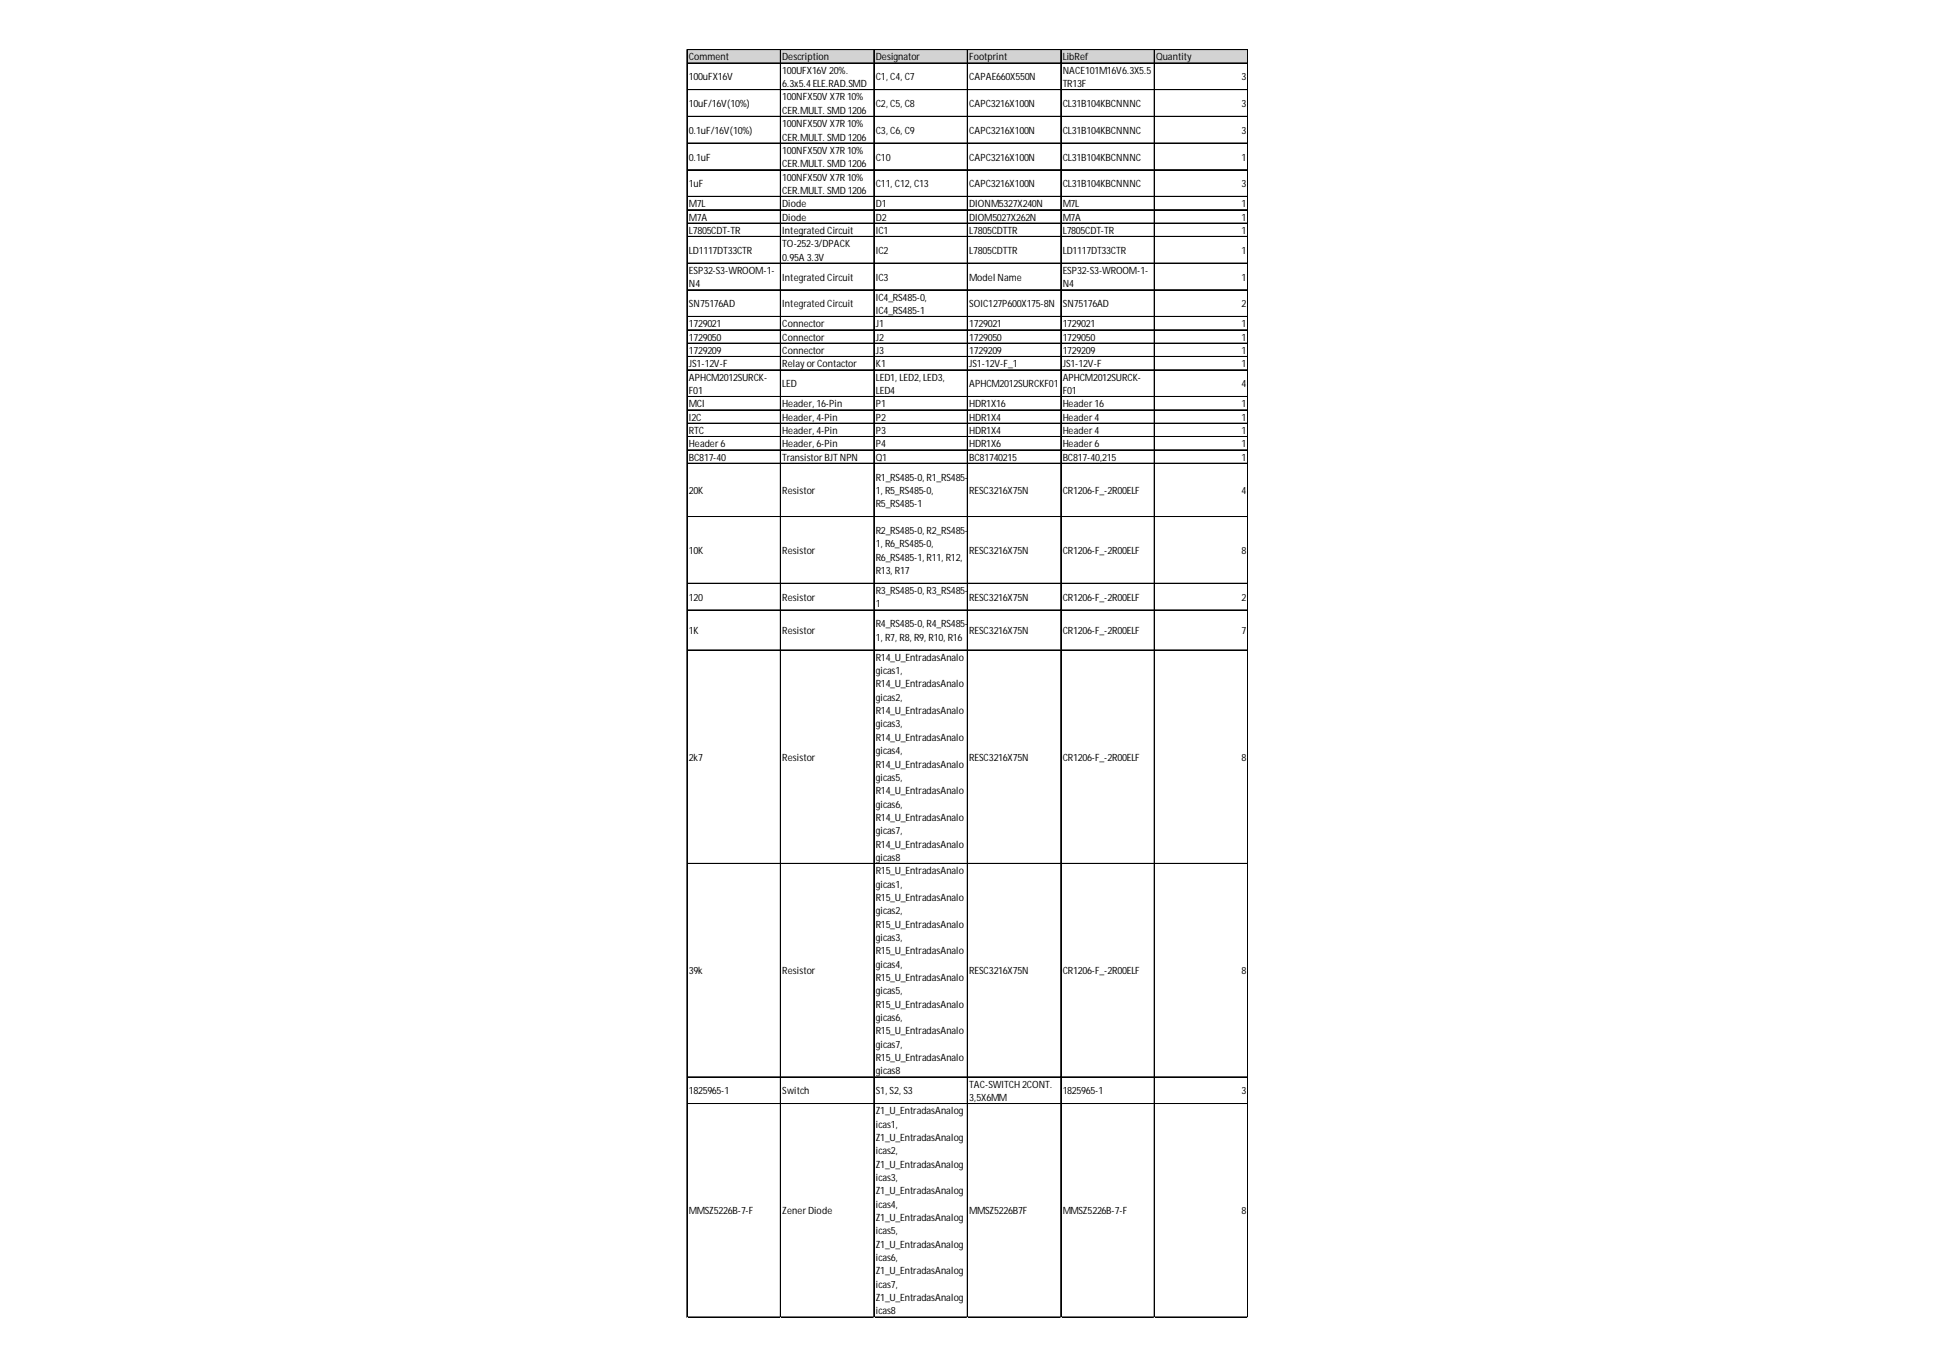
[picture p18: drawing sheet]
<svg xmlns="http://www.w3.org/2000/svg" width="297mm" height="210mm" viewBox="0 0 297 210" stroke-linecap="round" stroke-linejoin="round" font-family="sans-serif">
<defs><g id="words">
<g font-size="1.5">
<text x="105.6" y="9.3">Comment</text>
<text x="120" y="9.3">Description</text>
<text x="120" y="11.3">100UFX16V 20%.</text>
<text x="134.3" y="9.3">Designator</text>
<text x="148.6" y="9.3">Footprint</text>
<text x="163" y="9.3">LibRef</text>
<text x="163" y="11.3">NACE101M16V6.3X5.5</text>
<text x="177.3" y="9.3">Quantity</text>
<text x="105.6" y="12.3">100uFX16V</text>
<text x="105.6" y="16.4">10uF/16V(10%)</text>
<text x="120" y="13.4">6.3x5.4ELE.RAD.SMD</text>
<text x="120" y="15.4">100NFX50V X7R 10%</text>
<text x="120" y="17.5">CER.MULT. SMD 1206</text>
<text x="134.3" y="12.3">C1, C4, C7</text>
<text x="134.3" y="16.4">C2, C5, C8</text>
<text x="148.6" y="12.3">CAPAE660X550N</text>
<text x="148.6" y="16.4">CAPC3216X100N</text>
<text x="163" y="13.4">TR13F</text>
<text x="163" y="16.4">CL31B104KBCNNNC</text>
<text x="190.4" y="12.3">3</text>
<text x="190.4" y="16.4">3</text>
<text x="105.6" y="20.5">0.1uF/16V(10%)</text>
<text x="120" y="19.5">100NFX50V X7R 10%</text>
<text x="120" y="21.5">CER.MULT. SMD 1206</text>
<text x="120" y="23.6">100NFX50V X7R 10%</text>
<text x="134.3" y="20.5">C3, C6, C9</text>
<text x="148.6" y="20.5">CAPC3216X100N</text>
<text x="163" y="20.5">CL31B104KBCNNNC</text>
<text x="190.4" y="20.5">3</text>
<text x="105.6" y="24.6">0.1uF</text>
<text x="105.6" y="28.7">1uF</text>
<text x="120" y="25.6">CER.MULT. SMD 1206</text>
<text x="120" y="27.7">100NFX50V X7R 10%</text>
<text x="120" y="29.7">CER.MULT. SMD 1206</text>
<text x="134.3" y="24.6">C10</text>
<text x="134.3" y="28.7">C11, C12, C13</text>
<text x="148.6" y="24.6">CAPC3216X100N</text>
<text x="148.6" y="28.7">CAPC3216X100N</text>
<text x="163" y="24.6">CL31B104KBCNNNC</text>
<text x="163" y="28.7">CL31B104KBCNNNC</text>
<text x="190.4" y="24.6">1</text>
<text x="190.4" y="28.7">3</text>
<text x="105.6" y="31.8">M7L</text>
<text x="105.6" y="33.8">M7A</text>
<text x="105.6" y="35.9">L7805CDT-TR</text>
<text x="120" y="31.8">Diode</text>
<text x="120" y="33.8">Diode</text>
<text x="120" y="35.9">Integrated Circuit</text>
<text x="134.3" y="31.8">D1</text>
<text x="134.3" y="33.8">D2</text>
<text x="134.3" y="35.9">IC1</text>
<text x="148.6" y="31.8">DIONM5327X240N</text>
<text x="148.6" y="33.8">DIOM5027X262N</text>
<text x="148.6" y="35.9">L7805CDTTR</text>
<text x="163" y="31.8">M7L</text>
<text x="163" y="33.8">M7A</text>
<text x="163" y="35.9">L7805CDT-TR</text>
<text x="190.4" y="31.8">1</text>
<text x="190.4" y="33.8">1</text>
<text x="190.4" y="35.9">1</text>
<text x="105.6" y="38.9">LD1117DT33CTR</text>
<text x="105.6" y="42">ESP32-S3-WROOM-1-</text>
<text x="120" y="37.9">TO-252-3/DPACK</text>
<text x="120" y="40">0.95A 3.3V</text>
<text x="134.3" y="38.9">IC2</text>
<text x="148.6" y="38.9">L7805CDTTR</text>
<text x="163" y="38.9">LD1117DT33CTR</text>
<text x="163" y="42">ESP32-S3-WROOM-1-</text>
<text x="190.4" y="38.9">1</text>
<text x="105.6" y="44">N4</text>
<text x="105.6" y="47.1">SN75176AD</text>
<text x="120" y="43">Integrated Circuit</text>
<text x="120" y="47.1">Integrated Circuit</text>
<text x="134.3" y="43">IC3</text>
<text x="134.3" y="46.1">IC4_RS485-0,</text>
<text x="148.6" y="43">Model Name</text>
<text x="148.6" y="47.1">SOIC127P600X175-8N</text>
<text x="163" y="44">N4</text>
<text x="163" y="47.1">SN75176AD</text>
<text x="190.4" y="43">1</text>
<text x="190.4" y="47.1">2</text>
<text x="105.6" y="50.2">1729021</text>
<text x="105.6" y="52.2">1729050</text>
<text x="120" y="50.2">Connector</text>
<text x="120" y="52.2">Connector</text>
<text x="134.3" y="48.1">IC4_RS485-1</text>
<text x="134.3" y="50.2">J1</text>
<text x="134.3" y="52.2">J2</text>
<text x="148.6" y="50.2">1729021</text>
<text x="148.6" y="52.2">1729050</text>
<text x="163" y="50.2">1729021</text>
<text x="163" y="52.2">1729050</text>
<text x="190.4" y="50.2">1</text>
<text x="190.4" y="52.2">1</text>
<text x="105.6" y="54.3">1729209</text>
<text x="105.6" y="56.3">JS1-12V-F</text>
<text x="105.6" y="58.4">APHCM2012SURCK-</text>
<text x="120" y="54.3">Connector</text>
<text x="120" y="56.3">Relay or Contactor</text>
<text x="120" y="59.4">LED</text>
<text x="134.3" y="54.3">J3</text>
<text x="134.3" y="56.3">K1</text>
<text x="134.3" y="58.4">LED1, LED2, LED3,</text>
<text x="148.6" y="54.3">1729209</text>
<text x="148.6" y="56.3">JS1-12V-F_1</text>
<text x="148.6" y="59.4">APHCM2012SURCKF01</text>
<text x="163" y="54.3">1729209</text>
<text x="163" y="56.3">JS1-12V-F</text>
<text x="163" y="58.4">APHCM2012SURCK-</text>
<text x="190.4" y="54.3">1</text>
<text x="190.4" y="56.3">1</text>
<text x="190.4" y="59.4">4</text>
<text x="105.6" y="60.4">F01</text>
<text x="105.6" y="62.5">MCI</text>
<text x="105.6" y="64.5">I2C</text>
<text x="120" y="62.5">Header, 16-Pin</text>
<text x="120" y="64.5">Header, 4-Pin</text>
<text x="134.3" y="60.4">LED4</text>
<text x="134.3" y="62.5">P1</text>
<text x="134.3" y="64.5">P2</text>
<text x="148.6" y="62.5">HDR1X16</text>
<text x="148.6" y="64.5">HDR1X4</text>
<text x="163" y="60.4">F01</text>
<text x="163" y="62.5">Header 16</text>
<text x="163" y="64.5">Header 4</text>
<text x="190.4" y="62.5">1</text>
<text x="190.4" y="64.5">1</text>
<text x="105.6" y="66.5">RTC</text>
<text x="105.6" y="68.6">Header 6</text>
<text x="105.6" y="70.6">BC817-40</text>
<text x="120" y="66.5">Header, 4-Pin</text>
<text x="120" y="68.6">Header, 6-Pin</text>
<text x="120" y="70.6">Transistor BJT NPN</text>
<text x="134.3" y="66.5">P3</text>
<text x="134.3" y="68.6">P4</text>
<text x="134.3" y="70.6">Q1</text>
<text x="148.6" y="66.5">HDR1X4</text>
<text x="148.6" y="68.6">HDR1X6</text>
<text x="148.6" y="70.6">BC81740215</text>
<text x="163" y="66.5">Header 4</text>
<text x="163" y="68.6">Header 6</text>
<text x="163" y="70.6">BC817-40,215</text>
<text x="190.4" y="66.5">1</text>
<text x="190.4" y="68.6">1</text>
<text x="190.4" y="70.6">1</text>
<text x="105.6" y="75.7">20K</text>
<text x="120" y="75.7">Resistor</text>
<text x="134.3" y="73.7">R1_RS485-0, R1_RS485-</text>
<text x="134.3" y="75.7">1, R5_RS485-0,</text>
<text x="134.3" y="77.8">R5_RS485-1</text>
<text x="148.6" y="75.7">RESC3216X75N</text>
<text x="163" y="75.7">CR1206-F_-2R00ELF</text>
<text x="190.4" y="75.7">4</text>
<text x="134.3" y="81.9">R2_RS485-0, R2_RS485-</text>
<text x="134.3" y="83.9">1, R6_RS485-0,</text>
<text x="105.6" y="85">10K</text>
<text x="120" y="85">Resistor</text>
<text x="134.3" y="86">R6_RS485-1, R11, R12,</text>
<text x="134.3" y="88">R13, R17</text>
<text x="148.6" y="85">RESC3216X75N</text>
<text x="163" y="85">CR1206-F_-2R00ELF</text>
<text x="190.4" y="85">8</text>
<text x="105.6" y="92.1">120</text>
<text x="120" y="92.1">Resistor</text>
<text x="134.3" y="91.1">R3_RS485-0, R3_RS485-</text>
<text x="134.3" y="93.1">1</text>
<text x="148.6" y="92.1">RESC3216X75N</text>
<text x="163" y="92.1">CR1206-F_-2R00ELF</text>
<text x="190.4" y="92.1">2</text>
<text x="105.6" y="97.2">1K</text>
<text x="120" y="97.2">Resistor</text>
<text x="134.3" y="96.2">R4_RS485-0, R4_RS485-</text>
<text x="134.3" y="98.2">1, R7, R8, R9, R10, R16</text>
<text x="134.3" y="101.3">R14_U_EntradasAnalo</text>
<text x="148.6" y="97.2">RESC3216X75N</text>
<text x="163" y="97.2">CR1206-F_-2R00ELF</text>
<text x="190.4" y="97.2">7</text>
<text x="134.3" y="103.4">gicas1,</text>
<text x="134.3" y="105.4">R14_U_EntradasAnalo</text>
<text x="134.3" y="107.5">gicas2,</text>
<text x="134.3" y="109.5">R14_U_EntradasAnalo</text>
<text x="134.3" y="111.5">gicas3,</text>
<text x="134.3" y="113.6">R14_U_EntradasAnalo</text>
<text x="105.6" y="116.7">2k7</text>
<text x="120" y="116.7">Resistor</text>
<text x="134.3" y="115.6">gicas4,</text>
<text x="134.3" y="117.7">R14_U_EntradasAnalo</text>
<text x="134.3" y="119.7">gicas5,</text>
<text x="148.6" y="116.7">RESC3216X75N</text>
<text x="163" y="116.7">CR1206-F_-2R00ELF</text>
<text x="190.4" y="116.7">8</text>
<text x="134.3" y="121.8">R14_U_EntradasAnalo</text>
<text x="134.3" y="123.8">gicas6,</text>
<text x="134.3" y="125.9">R14_U_EntradasAnalo</text>
<text x="134.3" y="127.9">gicas7,</text>
<text x="134.3" y="130">R14_U_EntradasAnalo</text>
<text x="134.3" y="132">gicas8</text>
<text x="134.3" y="134">R15_U_EntradasAnalo</text>
<text x="134.3" y="136.1">gicas1,</text>
<text x="134.3" y="138.1">R15_U_EntradasAnalo</text>
<text x="134.3" y="140.2">gicas2,</text>
<text x="134.3" y="142.2">R15_U_EntradasAnalo</text>
<text x="105.6" y="149.4">39k</text>
<text x="120" y="149.4">Resistor</text>
<text x="134.3" y="144.3">gicas3,</text>
<text x="134.3" y="146.3">R15_U_EntradasAnalo</text>
<text x="134.3" y="148.4">gicas4,</text>
<text x="148.6" y="149.4">RESC3216X75N</text>
<text x="163" y="149.4">CR1206-F_-2R00ELF</text>
<text x="190.4" y="149.4">8</text>
<text x="134.3" y="150.4">R15_U_EntradasAnalo</text>
<text x="134.3" y="152.5">gicas5,</text>
<text x="134.3" y="154.5">R15_U_EntradasAnalo</text>
<text x="134.3" y="156.5">gicas6,</text>
<text x="134.3" y="158.6">R15_U_EntradasAnalo</text>
<text x="134.3" y="160.6">gicas7,</text>
<text x="105.6" y="167.8">1825965-1</text>
<text x="120" y="167.8">Switch</text>
<text x="134.3" y="162.7">R15_U_EntradasAnalo</text>
<text x="134.3" y="164.7">gicas8</text>
<text x="134.3" y="167.8">S1, S2, S3</text>
<text x="148.6" y="166.8">TAC-SWITCH 2CONT.</text>
<text x="163" y="167.8">1825965-1</text>
<text x="190.4" y="167.8">3</text>
<text x="134.3" y="170.9">Z1_U_EntradasAnalog</text>
<text x="134.3" y="172.9">icas1,</text>
<text x="148.6" y="168.8">3,5X6MM</text>
<text x="134.3" y="175">Z1_U_EntradasAnalog</text>
<text x="134.3" y="177">icas2,</text>
<text x="134.3" y="179">Z1_U_EntradasAnalog</text>
<text x="134.3" y="181.1">icas3,</text>
<text x="134.3" y="183.1">Z1_U_EntradasAnalog</text>
<text x="134.3" y="185.2">icas4,</text>
<text x="105.6" y="186.2">MMSZ5226B-7-F</text>
<text x="120" y="186.2">Zener Diode</text>
<text x="134.3" y="187.2">Z1_U_EntradasAnalog</text>
<text x="134.3" y="189.3">icas5,</text>
<text x="134.3" y="191.3">Z1_U_EntradasAnalog</text>
<text x="148.6" y="186.2">MMSZ5226B7F</text>
<text x="163" y="186.2">MMSZ5226B-7-F</text>
<text x="190.4" y="186.2">8</text>
<text x="134.3" y="193.4">icas6,</text>
<text x="134.3" y="195.4">Z1_U_EntradasAnalog</text>
<text x="134.3" y="197.5">icas7,</text>
<text x="134.3" y="199.5">Z1_U_EntradasAnalog</text>
<text x="134.3" y="201.5">icas8</text>
</g>
</g></defs>
<path d="M105.4 7.7h86v2.1h-86z" fill="#d3d3d3"/>
<g fill="none" stroke="#000" stroke-width=".15">
<path d="M105.3 7.6v194.4M105.4 7.6v194.4M105.4 7.6h86M105.4 7.7h86M105.4 9.7h86M105.4 13.7h86M105.4 13.8h86M105.4 17.8h86M105.4 17.9h86M119.7 7.7v194.3M134 7.7v194.3M148.3 7.7v194.3"/>
<path d="M148.4 7.7v194.3M162.7 7.7v194.3M177 7.7v194.3M191.3 7.7v194.3M105.4 21.9h86M105.4 22h86M105.4 26h86M105.4 26.1h86M105.4 30.1h86M105.4 30.2h86M105.4 32.2h86M105.4 34.2h86"/>
<path d="M105.4 36.2h86M105.4 36.3h86M105.4 40.3h86M105.4 40.4h86M105.4 44.4h86M105.4 44.5h86M105.4 48.5h86M105.4 48.6h86M105.4 50.6h86M105.4 52.6h86M105.4 52.7h86M105.4 54.7h86"/>
<path d="M105.4 56.7h86M105.4 60.8h86M105.4 62.8h86M105.4 62.9h86M105.4 64.9h86M105.4 66.9h86M105.4 67h86M105.4 69h86M105.4 71h86M105.4 71.1h86M105.4 79.2h86M105.4 89.4h86"/>
<path d="M105.4 89.5h86M105.4 93.5h86M105.4 93.6h86M105.4 99.7h86M105.4 132.4h86M105.4 165.1h86M105.4 165.2h86M105.4 169.2h86M105.4 201.9h86M105.4 202h86"/>
</g>
<path d="M105.3 202v.1" fill="none" stroke="#d4d4d4" stroke-width=".15"/>
<path d="M105.3 202l.1 .1z" fill="#d4d4d4"/>
<path d="M119.7 202v.1" fill="none" stroke="#d4d4d4" stroke-width=".15"/>
<path d="M119.7 202l.1 .1z" fill="#d4d4d4"/>
<path d="M134 202v.1" fill="none" stroke="#d4d4d4" stroke-width=".15"/>
<path d="M134 202l.1 .1z" fill="#d4d4d4"/>
<path d="M148.3 202v.1" fill="none" stroke="#d4d4d4" stroke-width=".15"/>
<path d="M148.3 202l.1 .1z" fill="#d4d4d4"/>
<path d="M162.7 202v.1" fill="none" stroke="#d4d4d4" stroke-width=".15"/>
<path d="M162.7 202l.1 .1z" fill="#d4d4d4"/>
<path d="M177 202v.1" fill="none" stroke="#d4d4d4" stroke-width=".15"/>
<path d="M177 202l.1 .1z" fill="#d4d4d4"/>
<path d="M191.3 202v.1" fill="none" stroke="#d4d4d4" stroke-width=".15"/>
<use href="#words"/>
</svg>
